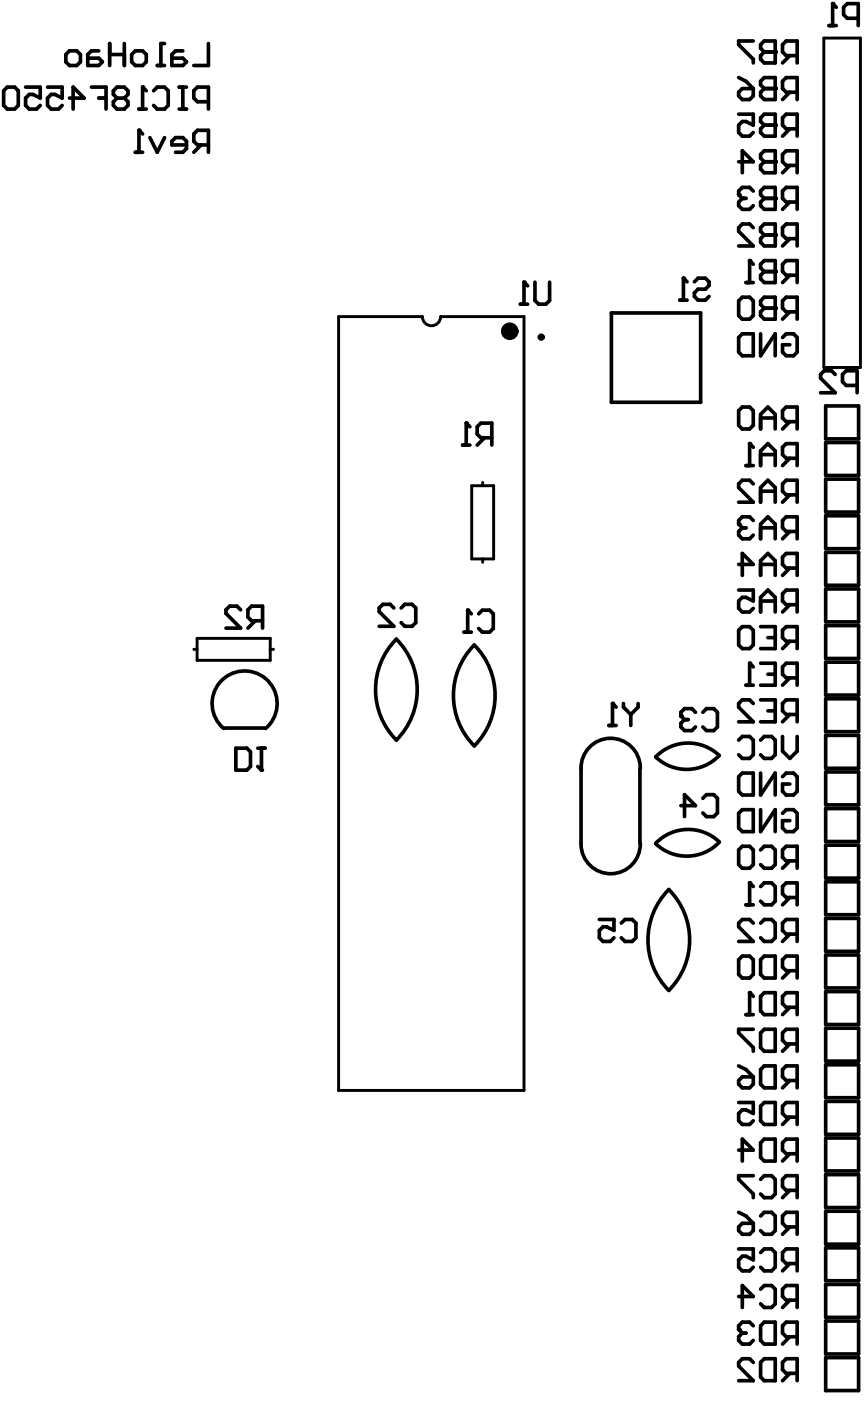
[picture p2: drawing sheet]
<svg xmlns="http://www.w3.org/2000/svg" width="199mm" height="323mm" viewBox="0 0 199 323" stroke-linecap="round" stroke-linejoin="round" font-family="sans-serif">
<path d="M189.8 8.8h8.5v75.9h-8.5zM78 72.9h19.3a2.11 2.11 0 0 0 2.1 2.2 2.11 2.11 0 0 0 2.1-2.2h19.2v178.3h-42.7zM108.7 111.9h5.1v16.9h-5.1zM111.2 111.2v.7M111.2 128.8v.7M44.7 149.6h.7M45.4 147.1h16.9v5h-16.9zM62.3 149.6h.7" fill="none" stroke="#000" stroke-width=".67"/>
<g fill="none" stroke="#000" stroke-width=".84">
<path d="M16 11.7h1.7l.8 .9v1.6l-.8 .9h-1.7l-.8-.9v-1.6zM22.8 11.7h-1.7l-.9 .9v2.5h2.6l.8-.9-.8-.8h-2.6M25.3 12.6h3.3M25.3 10v5.1M28.6 10v5.1M31.2 11.7h1.7l.8 .9v1.6l-.8 .9h-1.7l-.9-.9v-1.6zM36.2 15.1h1.7M37.9 10h-.8v5.1M42.1 11.7h-1.7l-.8 .9v2.5h2.5l.9-.9-.9-.8h-2.5M48 10v5.1h-3.3M170.2 17.9l1.7 .8 1.7 1.7M173.6 9.4h-3.4v.9l3.4 3.4v.8"/>
<path d="M176.1 9.4h2.5v5.1h-2.5l-.8-.8v-.9l.8-.8-.8-.9v-.8zM176.1 17.9h2.5v5h-2.5l-.8-.8v-.9l.8-.8-.8-.8v-.9zM176.1 12h2.5M182 12.8l-1.7 1.7M183.7 12.8h-2.5l-.9-.8v-1.7l.9-.9h2.5v5.1M191 5.9h1.7M192.7 1.7l-.8-.9v5.1M197.8 4.2h-2.6l-.8-.8v-1.7l.8-.9h2.6v5.1M1.7 20.1h1.7l.8 .8v3.4l-.8 .8h-1.7l-.9-.8v-3.4zM5.9 20.1h3.4v2.5l-1.7-.8h-.9l-.8 .8v1.7l.8 .8h1.7l.9-.8M11 20.1h3.3v2.5l-1.7-.8h-.8l-.8 .8v1.7l.8 .8h1.7l.8-.8M16 22.6h3.4l-2.5-2.5v5"/>
<path d="M21.1 20.1h3.3v5M22.8 22.6h1.6M27 22.6l-.9-.8v-.9l.9-.8h1.6l.9 .8v.9l-.9 .8M27 22.6l-.9 .8v.9l.9 .8h1.6l.9-.8v-.9l-.9-.8M27 22.6h1.6M31.2 35.1h1.7M32 25.1h1.7M32.9 30.9l-.9-.9v5.1M33.7 20.9l-.8-.8v5M34.5 31.7l1.7 3.4 1.7-3.4M35.4 20.9l.8-.8h1.7l.9 .8v3.4l-.9 .8h-1.7l-.8-.8M41.3 20.1h1.7"/>
<path d="M41.3 25.1h1.7M42.1 20.1v5M43 33.4h-3.4v-.8l.8-.9h1.7l.9 .9v1.6l-.9 .9h-1.7M46.3 33.4l-1.6 1.7M48 23.4h-2.5l-.8-.8v-1.7l.8-.8h2.5v5M48 33.4h-2.5l-.8-.8v-1.7l.8-.9h2.5v5.1M170.2 26.3h3.4v2.5l-1.7-.8h-.9l-.8 .8v1.7l.8 .9h1.7l.9-.9M170.2 37.3h3.4l-2.6-2.6v5.1M171 20.4h2.6v1.7l-.9 .8h-1.7l-.8-.8v-.9zM176.1 26.3h2.5v5.1h-2.5l-.8-.9v-.8l.8-.9-.8-.8v-.8zM176.1 34.7h2.5v5.1h-2.5l-.8-.8v-.9l.8-.8-.8-.9v-.8zM176.1 20.4h2.5"/>
<path d="M176.1 28.8h2.5M176.1 37.3h2.5M182 21.2l-1.7 1.7M182 29.7l-1.7 1.7M182 38.1l-1.7 1.7M183.7 21.2h-2.5l-.9-.8v-1.7l.9-.8h2.5v5M183.7 29.7h-2.5l-.9-.9v-1.6l.9-.9h2.5v5.1M183.7 38.1h-2.5l-.9-.8v-1.7l.9-.9h2.5v5.1M171 45.7l-.8 .9v.8l.8 .8h1.7l.9-.8M171 45.7h.9M173.6 44l-.9-.8h-1.7l-.8 .8v.9l.8 .8M173.6 52.5l-.9-.9h-1.7l-.8 .9v.8l3.4 3.4h-3.4"/>
<path d="M176.1 43.2h2.5v5h-2.5l-.8-.8v-.8l.8-.9-.8-.8v-.9zM176.1 51.6h2.5v5.1h-2.5l-.8-.9v-.8l.8-.9-.8-.8v-.8zM176.1 54.1h2.5M176.1 45.7h2.5M182 55l-1.7 1.7M182 46.6l-1.7 1.6M183.7 46.6h-2.5l-.9-.9v-1.7l.9-.8h2.5v5M183.7 55h-2.5l-.9-.9v-1.6l.9-.9h2.5v5.1M119.9 70.1h1.7M121.6 65.9l-.9-.9v5.1M123.3 65v4.2l.8 .9h1.7l.8-.9v-4.2M140.9 72.1h20.5v20.6h-20.5z"/>
<path d="M156.6 69.2h1.7M158.3 64.9l-.8-.8v5.1M160 64.9l.9-.8h1.6l.9 .8v.9l-.9 .8h-1.6l-.9 .9v.8l.9 .9h1.6l.9-.9M171 68.5h1.7l.9 .8v3.4l-.9 .8h-1.7l-.8-.8v-3.4zM171 76.9h2.6v5.1h-2.6l-.8-.9v-3.3zM171.9 65.1h1.7M173.6 60.9l-.9-.9v5.1M175.3 76.9v5.1l3.3-5.1v5.1M176.1 60h2.5v5.1h-2.5l-.8-.8v-.9l.8-.8-.8-.9v-.8zM176.1 68.5h2.5v5h-2.5l-.8-.8v-.8l.8-.9-.8-.8v-.9zM176.1 62.6h2.5M176.1 71h2.5"/>
<path d="M180.3 77.8l.9-.9h1.6l.9 .9v3.3l-.9 .9h-1.6l-.9-.9v-1.7h1.7M182 63.4l-1.7 1.7M182 71.9l-1.7 1.6M183.7 63.4h-2.5l-.9-.8v-1.7l.9-.9h2.5v5.1M183.7 71.9h-2.5l-.9-.9v-1.7l.9-.8h2.5v5M108.3 98.3l-.9-.8v5M171 93.8h1.7l.9 .8v3.4l-.9 .8h-1.7l-.8-.8v-3.4zM175.3 98.8v-3.3l1.6-1.7 1.7 1.7v3.3M175.3 96.3h3.3M182 97.2l-1.7 1.6M183.7 97.2h-2.5l-.9-.9v-1.7l.9-.8h2.5v5M190.3 93.5h7.5v7.6h-7.5z"/>
<path d="M192.5 86.3l-.9-.9h-1.7l-.8 .9v.8l3.4 3.4h-3.4M197.5 88.8h-2.5l-.9-.8v-1.7l.9-.9h2.5v5.1M106.6 102.5h1.7M111.6 100.9l-1.6 1.6M113.3 100.9h-2.5l-.8-.9v-1.7l.8-.8h2.5v5M171.9 107.3h1.7M173.6 111.5l-.9-.9h-1.7l-.8 .9v.8l3.4 3.4h-3.4M173.6 119.9l-.9-.8h-1.7l-.8 .8v.9l.8 .8M173.6 103.1l-.9-.9v5.1M175.3 107.3v-3.4l1.6-1.7 1.7 1.7v3.4M175.3 115.7v-3.4l1.6-1.7 1.7 1.7v3.4M175.3 104.7h3.3"/>
<path d="M175.3 113.2h3.3M182 105.6l-1.7 1.7M182 114l-1.7 1.7M183.7 105.6h-2.5l-.9-.9v-1.6l.9-.9h2.5v5.1M183.7 114h-2.5l-.9-.8v-1.7l.9-.9h2.5v5.1M190.3 102h7.5v7.5h-7.5zM190.3 110.4h7.5v7.6h-7.5zM190.3 118.8h7.5v7.6h-7.5zM170.2 135.9h3.4v2.6l-1.7-.9h-.9l-.8 .9v1.7l.8 .8h1.7l.9-.8M170.2 130h3.4l-2.6-2.5v5.1M171 121.6l-.8 .9v.8l.8 .8h1.7l.9-.8M171 121.6h.9"/>
<path d="M175.3 124.1v-3.3l1.6-1.7 1.7 1.7v3.3M175.3 132.6v-3.4l1.6-1.7 1.7 1.7v3.4M175.3 130h3.3M175.3 138.5h3.3M175.3 121.6h3.3M182 130.9l-1.7 1.7M182 122.5l-1.7 1.6M182 139.3l-1.7 1.7M183.7 122.5h-2.5l-.9-.9v-1.7l.9-.8h2.5v5M183.7 130.9h-2.5l-.9-.9v-1.6l.9-.9h2.5v5.1M183.7 139.3h-2.5l-.9-.8v-1.7l.9-.9h2.5v5.1M190.3 127.3h7.5v7.6h-7.5z"/>
<path d="M190.3 135.7h7.5v7.6h-7.5zM55.4 140.5l-.8-.8h-1.7l-.8 .8v.8l3.3 3.4h-3.3M58.8 143l-1.7 1.7M60.5 143h-2.5l-.9-.8v-1.7l.9-.8h2.5v5M90.7 140.1l-.8-.9h-1.7l-.8 .9v.8l3.3 3.4h-3.3M91.3 147.3a16.5 16.5 0 0 1 0 23.2M91.3 147.3a16.5 16.5 0 0 0 0 23.2M92.4 140.1l.9-.9h1.7l.8 .9v3.4l-.8 .8h-1.7l-.9-.8M106.9 145.6h1.7M108.6 141.4l-.8-.8v5M109.3 148.6a16.5 16.5 0 0 1 0 23.3 16.5 16.5 0 0 1 0-23.3zM110.3 141.4l.8-.8h1.7l.9 .8v3.4l-.9 .8h-1.7l-.8-.8"/>
<path d="M171 144.4h1.7l.9 .8v3.4l-.9 .8h-1.7l-.8-.8v-3.4zM171.9 157.9h1.7M173.6 153.7l-.9-.9v5.1M175.3 141v-3.4l1.6-1.7 1.7 1.7v3.4M175.3 144.4h3.3v5h-3.3M175.3 152.8h3.3v5.1h-3.3M176.9 155.3h1.7M176.9 146.9h1.7M182 156.2l-1.7 1.7M182 147.8l-1.7 1.6M183.7 147.8h-2.5l-.9-.9v-1.7l.9-.8h2.5v5M183.7 156.2h-2.5l-.9-.9v-1.6l.9-.9h2.5v5.1"/>
<path d="M190.3 144.1h7.5v7.6h-7.5zM190.3 152.6h7.5v7.6h-7.5zM51.5 167.8a7.5 7.5 0 0 1-.6-10.9 7.5 7.5 0 0 1 10.9 0 7.5 7.5 0 0 1-.6 10.9M51.6 167.7h9.5M54.3 172.4h2.6l.8 .8v3.4l-.8 .8h-2.6zM59.4 172.4h1.7M60.2 172.4v5l-.8-.8M133.9 177v17.3a6.8 6.8 0 0 0 6.8 7 6.8 6.8 0 0 0 6.8-7M133.9 177.1a6.8 6.8 0 0 1 6.8-7 6.8 6.8 0 0 1 6.8 7M140.3 167.2h1.7M142 162.9l-.9-.8v5.1M143.7 162.1v.8l1.6 1.7"/>
<path d="M145.3 164.6v2.6M147 162.1v.8l-1.7 1.7M147.5 177v17.3M151.1 174.4a10.4 10.4 0 0 0 14.6-.3 10.4 10.4 0 0 0-14.6 .3M157.7 165.8l-.8 .8v.9l.8 .8h1.7l.9-.8M157.7 165.8h.9M160.3 164.1l-.9-.8h-1.7l-.8 .8v.9l.8 .8M161.9 164.1l.9-.8h1.7l.8 .8v3.4l-.8 .8h-1.7l-.9-.8M170.2 170.5l.8-.8h1.7l.9 .8v3.4l-.9 .8h-1.7l-.8-.8M171 178.1h2.6v5.1h-2.6l-.8-.9v-3.3zM173.6 162.1l-.9-.9h-1.7l-.8 .9v.8l3.4 3.4h-3.4M175.3 161.2h3.3v5.1h-3.3"/>
<path d="M175.3 170.5l.8-.8h1.7l.8 .8v3.4l-.8 .8h-1.7l-.8-.8M175.3 178.1v5.1l3.3-5.1v5.1M176.9 163.8h1.7M180.3 169.7v3.4l1.7 1.6 1.7-1.6v-3.4M180.3 179l.9-.9h1.6l.9 .9v3.3l-.9 .9h-1.6l-.9-.9v-1.7h1.7M182 164.6l-1.7 1.7M183.7 164.6h-2.5l-.9-.8v-1.7l.9-.9h2.5v5.1M190.3 161h7.5v7.6h-7.5zM190.3 169.4h7.5v7.6h-7.5zM190.3 177.9h7.5v7.6h-7.5zM156.9 185.6h3.4l-2.6-2.5v5.1M161.9 183.9l.9-.8h1.7l.8 .8v3.4l-.8 .9h-1.7l-.9-.9"/>
<path d="M165.7 194.1a10.4 10.4 0 0 1-14.6 .3M165.7 194a10.4 10.4 0 0 0-14.6 .3M171 186.5h2.6v5.1h-2.6l-.8-.8v-3.4zM171 195h1.7l.9 .8v3.4l-.9 .8h-1.7l-.8-.8v-3.4zM175.3 186.5v5.1l3.3-5.1v5.1M175.3 195.8l.8-.8h1.7l.8 .8v3.4l-.8 .8h-1.7l-.8-.8M180.3 187.4l.9-.9h1.6l.9 .9v3.4l-.9 .8h-1.6l-.9-.8v-1.7h1.7M182 198.4l-1.7 1.6M183.7 198.4h-2.5l-.9-.9v-1.7l.9-.8h2.5v5M190.3 186.3h7.5v7.6h-7.5zM190.3 194.7h7.5v7.6h-7.5zM138.1 211.8h3.4v2.6l-1.7-.9h-.9l-.8 .9v1.7l.8 .8h1.7l.9-.8"/>
<path d="M143.2 212.7l.8-.9h1.7l.8 .9v3.4l-.8 .8h-1.7l-.8-.8M154.1 204.9a16.5 16.5 0 0 1 0 23.3 16.5 16.5 0 0 1 0-23.3zM171.9 208.5h1.7M173.6 212.7l-.9-.9h-1.7l-.8 .9v.8l3.4 3.4h-3.4M173.6 204.3l-.9-.9v5.1M175.3 212.7l.8-.9h1.7l.8 .9v3.4l-.8 .8h-1.7l-.8-.8M175.3 204.3l.8-.9h1.7l.8 .9v3.3l-.8 .9h-1.7l-.8-.9M182 215.2l-1.7 1.7M182 206.8l-1.7 1.7M183.7 215.2h-2.5l-.9-.8v-1.7l.9-.9h2.5v5.1M183.7 206.8h-2.5l-.9-.9v-1.6l.9-.9h2.5v5.1M190.3 203.2h7.5v7.6h-7.5z"/>
<path d="M190.3 211.6h7.5v7.6h-7.5zM171 220.3h1.7l.9 .8v3.4l-.9 .8h-1.7l-.8-.8v-3.4zM171.9 233.8h1.7M173.6 237.2h-3.4v.8l3.4 3.4v.8M173.6 229.6l-.9-.9v5.1M176.1 220.3h2.5v5h-2.5l-.8-.8v-3.4zM176.1 228.7h2.5v5.1h-2.5l-.8-.9v-3.3zM176.1 237.2h2.5v5h-2.5l-.8-.8v-3.4zM182 223.7l-1.7 1.6M182 232.1l-1.7 1.7M183.7 223.7h-2.5l-.9-.9v-1.7l.9-.8h2.5v5M183.7 232.1h-2.5l-.9-.9v-1.6l.9-.9h2.5v5.1"/>
<path d="M190.3 220h7.5v7.6h-7.5zM190.3 228.5h7.5v7.6h-7.5zM190.3 236.9h7.5v7.6h-7.5zM170.2 254h3.4v2.5l-1.7-.8h-.9l-.8 .8v1.7l.8 .9h1.7l.9-.9M170.2 245.6l1.7 .8 1.7 1.7M171 248.1h2.6v1.7l-.9 .8h-1.7l-.8-.8v-.8zM176.1 245.6h2.5v5h-2.5l-.8-.8v-3.4zM176.1 254h2.5v5.1h-2.5l-.8-.9v-3.3zM182 240.5l-1.7 1.7M182 249l-1.7 1.6M182 257.4l-1.7 1.7M183.7 240.5h-2.5l-.9-.8v-1.7l.9-.8h2.5v5"/>
<path d="M183.7 249h-2.5l-.9-.9v-1.7l.9-.8h2.5v5M183.7 257.4h-2.5l-.9-.9v-1.6l.9-.9h2.5v5.1M190.3 245.3h7.5v7.6h-7.5zM190.3 253.8h7.5v7.6h-7.5zM170.2 265h3.4l-2.6-2.5v5M170.2 279.3l1.7 .9 1.7 1.6M173.6 270.9h-3.4v.8l3.4 3.4v.8M175.3 271.7l.8-.8h1.7l.8 .8v3.4l-.8 .8h-1.7l-.8-.8M176.1 262.5h2.5v5h-2.5l-.8-.8v-3.4zM182 265.8l-1.7 1.7M182 274.3l-1.7 1.6M183.7 265.8h-2.5l-.9-.8v-1.7l.9-.8h2.5v5"/>
<path d="M183.7 274.3h-2.5l-.9-.9v-1.7l.9-.8h2.5v5M190.3 262.2h7.5v7.6h-7.5zM190.3 270.6h7.5v7.6h-7.5zM190.3 279.1h7.5v7.6h-7.5zM170.2 287.8h3.4v2.5l-1.7-.9h-.9l-.8 .9v1.7l.8 .8h1.7l.9-.8M170.2 298.7h3.4l-2.6-2.5v5M171 281.8h2.6v1.7l-.9 .9h-1.7l-.8-.9v-.8zM175.3 288.6l.8-.8h1.7l.8 .8v3.4l-.8 .8h-1.7l-.8-.8M175.3 280.2l.8-.9h1.7l.8 .9v3.3l-.8 .9h-1.7l-.8-.9M175.3 297l.8-.8h1.7l.8 .8v3.4l-.8 .8h-1.7l-.8-.8M182 291.1l-1.7 1.7M182 299.6l-1.7 1.6"/>
<path d="M182 282.7l-1.7 1.7M183.7 282.7h-2.5l-.9-.9v-1.6l.9-.9h2.5v5.1M183.7 291.1h-2.5l-.9-.8v-1.7l.9-.8h2.5v5M183.7 299.6h-2.5l-.9-.9v-1.7l.9-.8h2.5v5M190.3 287.5h7.5v7.6h-7.5zM190.3 295.9h7.5v7.6h-7.5zM171 307.1l-.8 .9v.8l.8 .9h1.7l.9-.9M171 307.1h.9M173.6 305.5l-.9-.9h-1.7l-.8 .9v.8l.8 .8M173.6 313.9l-.9-.8h-1.7l-.8 .8v.8l3.4 3.4h-3.4M176.1 304.6h2.5v5.1h-2.5l-.8-.9v-3.3zM176.1 313.1h2.5v5h-2.5l-.8-.8v-3.4z"/>
<path d="M182 308l-1.7 1.7M182 316.4l-1.7 1.7M183.7 308h-2.5l-.9-.9v-1.6l.9-.9h2.5v5.1M183.7 316.4h-2.5l-.9-.8v-1.7l.9-.8h2.5v5M190.3 304.4h7.5v7.6h-7.5zM190.3 312.8h7.5v7.6h-7.5z"/>
<circle cx="124.7" cy="77.7" r=".42"/>
</g>
<g fill="#000">
<circle cx="178.6" cy="12" r=".42"/>
<circle cx="191.9" cy=".8" r=".42"/>
<circle cx="32" cy="30" r=".42"/>
<circle cx="32.9" cy="20.1" r=".42"/>
<circle cx="178.6" cy="20.4" r=".42"/>
<circle cx="178.6" cy="37.3" r=".42"/>
<circle cx="178.6" cy="28.8" r=".42"/>
<circle cx="170.2" cy="44.9" r=".42"/>
<circle cx="178.6" cy="45.7" r=".42"/>
<circle cx="178.6" cy="54.1" r=".42"/>
<circle cx="120.7" cy="65" r=".42"/>
<circle cx="157.5" cy="64.1" r=".42"/>
<circle cx="172.7" cy="60" r=".42"/>
<circle cx="178.6" cy="71" r=".42"/>
<circle cx="178.6" cy="62.6" r=".42"/>
<circle cx="107.4" cy="97.5" r=".42"/>
<circle cx="172.7" cy="102.2" r=".42"/>
<circle cx="170.2" cy="120.8" r=".42"/>
<circle cx="107.8" cy="140.6" r=".42"/>
<circle cx="172.7" cy="152.8" r=".42"/>
<circle cx="60.2" cy="177.4" r=".42"/>
<circle cx="141.1" cy="162.1" r=".42"/>
<circle cx="156.9" cy="165" r=".42"/>
<circle cx="172.7" cy="203.4" r=".42"/>
<circle cx="172.7" cy="228.7" r=".42"/>
<circle cx="170.2" cy="306.3" r=".42"/>
</g>
<circle cx="117.5" cy="76.3" r="1.01" fill="none" stroke="#000" stroke-width="2"/>
</svg>
